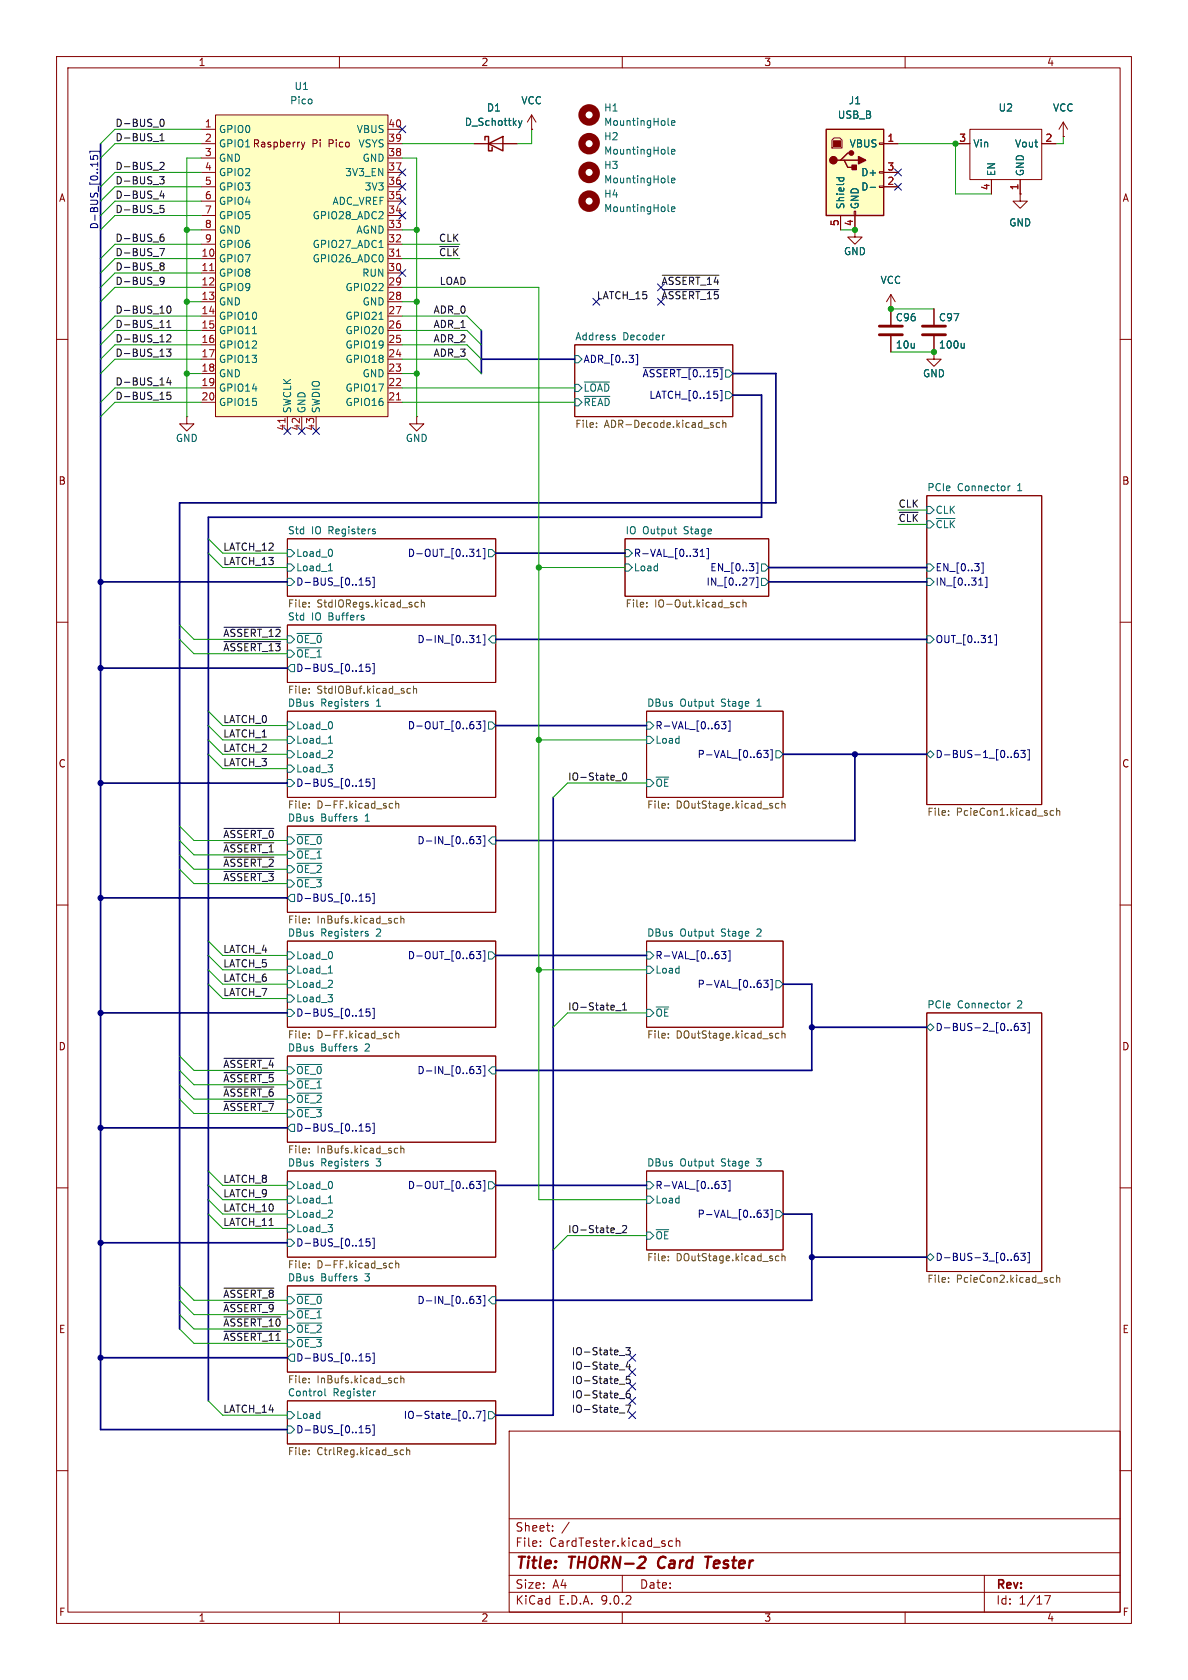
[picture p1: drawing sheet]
<svg xmlns="http://www.w3.org/2000/svg" width="210mm" height="297mm" viewBox="0 0 210 297" stroke-linecap="round" stroke-linejoin="round" font-family="sans-serif">
<defs><g id="words">
<g font-size="2.8" fill="#840000">
<text x="91" y="277.9">Title:</text>
<text x="100.7" y="277.9">THORN-2</text>
<text x="117.2" y="277.9">Card</text>
<text x="126.4" y="277.9">Tester</text>
</g>
<g font-size="2.1" fill="#840000">
<text x="91" y="273.7">File:</text>
<text x="91" y="271">Sheet:</text>
<text x="97.1" y="273.7">CardTester.kicad_sch</text>
<text x="91" y="281.1">Size:</text>
<text x="97.7" y="281.1">A4</text>
<text x="113" y="281.1">Date:</text>
<text x="176" y="281.3">Rev:</text>
<text x="91" y="283.9">KiCad</text>
<text x="98.7" y="283.9">E.D.A.</text>
<text x="106.3" y="283.9">9.0.2</text>
<text x="176" y="283.9">Id:</text>
<text x="180.1" y="283.9">1/17</text>
</g>
<g font-size="1.8" fill="#840000">
<text x="35" y="11.9">1</text>
<text x="85" y="11.9">2</text>
<text x="135" y="11.9">3</text>
<text x="185" y="11.9">4</text>
<text x="55.1" y="26.3">Pi</text>
<text x="58.2" y="26.3">Pico</text>
<text x="10.3" y="35.9">A</text>
<text x="198.4" y="35.9">A</text>
<text x="150.9" y="40.1" transform="rotate(-90 150.9 40.1)">4</text>
<text x="10.3" y="85.9">B</text>
<text x="198.3" y="85.9">B</text>
<text x="10.3" y="135.9">C</text>
<text x="198.3" y="135.9">C</text>
<text x="10.3" y="185.9">D</text>
<text x="198.3" y="185.9">D</text>
<text x="10.3" y="235.9">E</text>
<text x="198.3" y="235.9">E</text>
<text x="10.3" y="285.9">F</text>
<text x="35" y="286.9">1</text>
<text x="85" y="286.9">2</text>
<text x="135" y="286.9">3</text>
<text x="185" y="286.9">4</text>
<text x="198.4" y="285.9">F</text>
</g>
<g font-size="1.8" fill="#006464">
<text x="52" y="16.1">U1</text>
<text x="38.6" y="23.7">GPIO0</text>
<text x="51.2" y="18.6">Pico</text>
<text x="63" y="23.7">VBUS</text>
<text x="82.1" y="22.5">D_Schottky</text>
<text x="86" y="19.9">D1</text>
<text x="92.1" y="18.6">VCC</text>
<text x="106.7" y="19.9">H1</text>
<text x="106.7" y="22.5">MountingHole</text>
<text x="148" y="21.2">USB_B</text>
<text x="149.9" y="18.6">J1</text>
<text x="176.4" y="19.9">U2</text>
<text x="186" y="19.9">VCC</text>
<text x="38.6" y="26.3">GPIO1 Raspberry</text>
<text x="38.6" y="28.8">GND</text>
<text x="63.3" y="26.3">VSYS</text>
<text x="64" y="28.8">GND</text>
<text x="106.7" y="25">H2</text>
<text x="106.7" y="27.5">MountingHole</text>
<text x="150.1" y="26.3">VBUS</text>
<text x="172" y="26.3">Vin</text>
<text x="179.3" y="26.3">Vout</text>
<text x="38.6" y="31.3">GPIO2</text>
<text x="38.6" y="33.9">GPIO3</text>
<text x="60.9" y="31.3">3V3_EN</text>
<text x="64.4" y="33.9">3V3</text>
<text x="106.7" y="30.1">H3</text>
<text x="106.7" y="32.6">MountingHole</text>
<text x="106.7" y="35.2">H4</text>
<text x="152.1" y="31.3">D+</text>
<text x="152.1" y="33.9">D-</text>
<text x="176.1" y="31.2" transform="rotate(-90 176.1 31.2)">EN</text>
<text x="181.2" y="31.2" transform="rotate(-90 181.2 31.2)">GND</text>
<text x="38.6" y="36.4">GPIO4</text>
<text x="38.6" y="39">GPIO5</text>
<text x="38.6" y="41.5">GND</text>
<text x="55.2" y="39">GPIO28_ADC2</text>
<text x="58.7" y="36.4">ADC_VREF</text>
<text x="62.9" y="41.5">AGND</text>
<text x="106.7" y="37.7">MountingHole</text>
<text x="149.5" y="37.1" transform="rotate(-90 149.5 37.1)">Shield</text>
<text x="152" y="37.1" transform="rotate(-90 152 37.1)">GND</text>
<text x="178.3" y="40.2">GND</text>
<text x="38.6" y="44">GPIO6</text>
<text x="38.6" y="46.6">GPIO7</text>
<text x="55.2" y="44">GPIO27_ADC1</text>
<text x="55.2" y="46.6">GPIO26_ADC0</text>
<text x="149.1" y="45.3">GND</text>
<text x="38.6" y="49.1">GPIO8</text>
<text x="38.6" y="51.7">GPIO9</text>
<text x="61" y="51.7">GPIO22</text>
<text x="63.9" y="49.1">RUN</text>
<text x="155.6" y="50.4">VCC</text>
<text x="38.6" y="54.2">GND</text>
<text x="38.6" y="56.7">GPIO10</text>
<text x="38.6" y="59.3">GPIO11</text>
<text x="61" y="56.7">GPIO21</text>
<text x="61" y="59.3">GPIO20</text>
<text x="64" y="54.2">GND</text>
<text x="158.3" y="57">C96</text>
<text x="165.9" y="57">C97</text>
<text x="38.6" y="61.8">GPIO12</text>
<text x="38.6" y="64.4">GPIO13</text>
<text x="61" y="61.8">GPIO19</text>
<text x="61" y="64.4">GPIO18</text>
<text x="101.6" y="60.2">Address</text>
<text x="110.1" y="60.2">Decoder</text>
<text x="158.3" y="61.8">10u</text>
<text x="165.9" y="61.8">100u</text>
<text x="38.6" y="66.9">GND</text>
<text x="38.6" y="69.4">GPIO14</text>
<text x="38.6" y="72">GPIO15</text>
<text x="61" y="69.4">GPIO17</text>
<text x="61" y="72">GPIO16</text>
<text x="64" y="66.9">GND</text>
<text x="103.1" y="69.4">~{LOAD}</text>
<text x="103.1" y="72">~{READ}</text>
<text x="163.1" y="66.9">GND</text>
<text x="51.7" y="73.2" transform="rotate(-90 51.7 73.2)">SWCLK</text>
<text x="54.2" y="73.2" transform="rotate(-90 54.2 73.2)">GND</text>
<text x="56.7" y="73.2" transform="rotate(-90 56.7 73.2)">SWDIO</text>
<text x="31" y="78.3">GND</text>
<text x="71.6" y="78.3">GND</text>
<text x="163.8" y="86.9">PCIe</text>
<text x="169.2" y="86.9">Connector</text>
<text x="180" y="86.9">1</text>
<text x="50.8" y="94.5">Std</text>
<text x="55.1" y="94.5">IO</text>
<text x="58.2" y="94.5">Registers</text>
<text x="110.5" y="94.5">IO</text>
<text x="113.6" y="94.5">Output</text>
<text x="121" y="94.5">Stage</text>
<text x="165.3" y="91">CLK</text>
<text x="165.3" y="93.6">~{CLK}</text>
<text x="52.3" y="98.7">Load_0</text>
<text x="52.3" y="101.2">Load_1</text>
<text x="112" y="101.2">Load</text>
<text x="50.8" y="109.8">Std</text>
<text x="52.3" y="113.9">~{OE_0}</text>
<text x="55.1" y="109.8">IO</text>
<text x="58.2" y="109.8">Buffers</text>
<text x="52.3" y="116.4">~{OE_1}</text>
<text x="50.8" y="123">File:</text>
<text x="50.8" y="125">DBus</text>
<text x="56.7" y="125">Registers</text>
<text x="66.6" y="125">1</text>
<text x="114.3" y="125">DBus</text>
<text x="120.2" y="125">Output</text>
<text x="127.6" y="125">Stage</text>
<text x="134.1" y="125">1</text>
<text x="52.3" y="129.1">Load_0</text>
<text x="52.3" y="131.7">Load_1</text>
<text x="115.8" y="131.7">Load</text>
<text x="52.3" y="134.2">Load_2</text>
<text x="52.3" y="136.8">Load_3</text>
<text x="115.8" y="139.3">~{OE}</text>
<text x="50.8" y="145.3">DBus</text>
<text x="52.3" y="149.5">~{OE_0}</text>
<text x="56.7" y="145.3">Buffers</text>
<text x="64.6" y="145.3">1</text>
<text x="52.3" y="152">~{OE_1}</text>
<text x="52.3" y="154.5">~{OE_2}</text>
<text x="52.3" y="157.1">~{OE_3}</text>
<text x="50.8" y="163.6">File:</text>
<text x="50.8" y="165.7">DBus</text>
<text x="56.7" y="165.7">Registers</text>
<text x="66.6" y="165.7">2</text>
<text x="114.3" y="165.7">DBus</text>
<text x="120.2" y="165.7">Output</text>
<text x="127.6" y="165.7">Stage</text>
<text x="134.1" y="165.7">2</text>
<text x="52.3" y="169.8">Load_0</text>
<text x="52.3" y="172.3">Load_1</text>
<text x="115.8" y="172.3">Load</text>
<text x="52.3" y="174.9">Load_2</text>
<text x="52.3" y="177.4">Load_3</text>
<text x="115.8" y="179.9">~{OE}</text>
<text x="163.8" y="178.4">PCIe</text>
<text x="169.2" y="178.4">Connector</text>
<text x="180" y="178.4">2</text>
<text x="50.8" y="186">DBus</text>
<text x="56.7" y="186">Buffers</text>
<text x="64.6" y="186">2</text>
<text x="52.3" y="190.1">~{OE_0}</text>
<text x="52.3" y="192.6">~{OE_1}</text>
<text x="52.3" y="195.2">~{OE_2}</text>
<text x="52.3" y="197.7">~{OE_3}</text>
<text x="50.8" y="204.2">File:</text>
<text x="50.8" y="206.3">DBus</text>
<text x="56.7" y="206.3">Registers</text>
<text x="66.6" y="206.3">3</text>
<text x="114.3" y="206.3">DBus</text>
<text x="120.2" y="206.3">Output</text>
<text x="127.6" y="206.3">Stage</text>
<text x="134.1" y="206.3">3</text>
<text x="52.3" y="210.4">Load_0</text>
<text x="52.3" y="213">Load_1</text>
<text x="52.3" y="215.5">Load_2</text>
<text x="115.8" y="213">Load</text>
<text x="52.3" y="218">Load_3</text>
<text x="115.8" y="219.3">~{OE}</text>
<text x="50.8" y="224.6">File:</text>
<text x="50.8" y="226.6">DBus</text>
<text x="56.7" y="226.6">Buffers</text>
<text x="64.6" y="226.6">3</text>
<text x="52.3" y="230.7">~{OE_0}</text>
<text x="52.3" y="233.3">~{OE_1}</text>
<text x="52.3" y="235.8">~{OE_2}</text>
<text x="52.3" y="238.4">~{OE_3}</text>
<text x="50.8" y="246.9">Control</text>
<text x="52.3" y="251.1">Load</text>
<text x="58.9" y="246.9">Register</text>
</g>
<g font-size="1.8" fill="#0f0f0f">
<text x="20.3" y="22.5">D-BUS_0</text>
<text x="20.3" y="25.1">D-BUS_1</text>
<text x="20.3" y="32.7">D-BUS_3</text>
<text x="20.3" y="35.2">D-BUS_4</text>
<text x="20.3" y="30.1">D-BUS_2</text>
<text x="20.3" y="37.8">D-BUS_5</text>
<text x="20.3" y="42.8">D-BUS_6</text>
<text x="20.3" y="45.4">D-BUS_7</text>
<text x="20.3" y="47.9">D-BUS_8</text>
<text x="77.5" y="45.4">~{CLK}</text>
<text x="77.5" y="42.8">CLK</text>
<text x="20.3" y="50.5">D-BUS_9</text>
<text x="77.6" y="50.5">LOAD</text>
<text x="105.4" y="53">LATCH_15</text>
<text x="116.8" y="53">~{ASSERT_15}</text>
<text x="116.8" y="50.5">~{ASSERT_14}</text>
<text x="20.3" y="55.5">D-BUS_10</text>
<text x="20.3" y="58.1">D-BUS_11</text>
<text x="76.5" y="55.5">ADR_0</text>
<text x="76.5" y="58.1">ADR_1</text>
<text x="20.3" y="63.2">D-BUS_13</text>
<text x="20.3" y="60.6">D-BUS_12</text>
<text x="76.5" y="63.2">ADR_3</text>
<text x="76.5" y="60.6">ADR_2</text>
<text x="20.3" y="70.8">D-BUS_15</text>
<text x="20.3" y="68.2">D-BUS_14</text>
<text x="158.7" y="89.8">CLK</text>
<text x="158.7" y="92.4">~{CLK}</text>
<text x="39.4" y="97.4">LATCH_12</text>
<text x="39.4" y="100">LATCH_13</text>
<text x="39.4" y="112.7">~{ASSERT_12}</text>
<text x="39.4" y="115.2">~{ASSERT_13}</text>
<text x="39.4" y="130.5">LATCH_1</text>
<text x="39.4" y="127.9">LATCH_0</text>
<text x="39.4" y="133">LATCH_2</text>
<text x="39.4" y="135.5">LATCH_3</text>
<text x="100.3" y="138.1">IO-State_0</text>
<text x="39.4" y="148.2">~{ASSERT_0}</text>
<text x="39.4" y="150.8">~{ASSERT_1}</text>
<text x="39.4" y="155.9">~{ASSERT_3}</text>
<text x="39.4" y="153.3">~{ASSERT_2}</text>
<text x="39.4" y="173.6">LATCH_6</text>
<text x="39.4" y="168.6">LATCH_4</text>
<text x="39.4" y="171.1">LATCH_5</text>
<text x="39.4" y="176.2">LATCH_7</text>
<text x="100.3" y="178.7">IO-State_1</text>
<text x="39.4" y="188.9">~{ASSERT_4}</text>
<text x="39.4" y="191.4">~{ASSERT_5}</text>
<text x="39.4" y="196.5">~{ASSERT_7}</text>
<text x="39.4" y="194">~{ASSERT_6}</text>
<text x="39.4" y="209.2">LATCH_8</text>
<text x="39.4" y="214.3">LATCH_10</text>
<text x="39.4" y="211.7">LATCH_9</text>
<text x="39.4" y="216.8">LATCH_11</text>
<text x="100.3" y="218.1">IO-State_2</text>
<text x="39.4" y="229.5">~{ASSERT_8}</text>
<text x="39.4" y="232.1">~{ASSERT_9}</text>
<text x="39.4" y="234.6">~{ASSERT_10}</text>
<text x="39.4" y="237.1">~{ASSERT_11}</text>
<text x="101" y="239.7">IO-State_3</text>
<text x="101" y="244.8">IO-State_5</text>
<text x="101" y="242.2">IO-State_4</text>
<text x="39.4" y="249.8">LATCH_14</text>
<text x="101" y="247.3">IO-State_6</text>
<text x="101" y="249.8">IO-State_7</text>
</g>
<g font-size="1.8" fill="#a90000">
<text x="36.1" y="22.6">1</text>
<text x="68.5" y="22.6">40</text>
<text x="36.1" y="25.1">2</text>
<text x="36.1" y="27.7">3</text>
<text x="68.5" y="25.1">39</text>
<text x="68.5" y="27.7">38</text>
<text x="156.8" y="25.1">1</text>
<text x="169.5" y="25.1">3</text>
<text x="184.7" y="25.1">2</text>
<text x="36.1" y="30.2">4</text>
<text x="36.1" y="32.8">5</text>
<text x="36.1" y="35.3">6</text>
<text x="68.5" y="30.2">37</text>
<text x="68.5" y="32.8">36</text>
<text x="68.5" y="35.3">35</text>
<text x="156.8" y="30.2">3</text>
<text x="156.8" y="32.8">2</text>
<text x="175" y="33.7" transform="rotate(-90 175 33.7)">4</text>
<text x="180.1" y="33.7" transform="rotate(-90 180.1 33.7)">1</text>
<text x="36.1" y="37.8">7</text>
<text x="36.1" y="40.4">8</text>
<text x="68.5" y="37.8">34</text>
<text x="68.5" y="40.4">33</text>
<text x="148.3" y="40.1" transform="rotate(-90 148.3 40.1)">5</text>
<text x="35.5" y="45.5">10</text>
<text x="36.1" y="42.9">9</text>
<text x="68.5" y="42.9">32</text>
<text x="68.5" y="45.5">31</text>
<text x="35.5" y="48">11</text>
<text x="35.5" y="50.5">12</text>
<text x="35.5" y="53.1">13</text>
<text x="68.5" y="48">30</text>
<text x="68.5" y="50.5">29</text>
<text x="68.5" y="53.1">28</text>
<text x="35.5" y="55.6">14</text>
<text x="35.5" y="58.2">15</text>
<text x="68.5" y="55.6">27</text>
<text x="68.5" y="58.2">26</text>
<text x="35.5" y="60.7">16</text>
<text x="35.5" y="63.2">17</text>
<text x="35.5" y="65.8">18</text>
<text x="68.5" y="60.7">25</text>
<text x="68.5" y="63.2">24</text>
<text x="68.5" y="65.8">23</text>
<text x="35.5" y="68.3">19</text>
<text x="35.5" y="70.9">20</text>
<text x="68.5" y="68.3">22</text>
<text x="68.5" y="70.9">21</text>
<text x="50.5" y="76.2" transform="rotate(-90 50.5 76.2)">41</text>
<text x="53.1" y="76.2" transform="rotate(-90 53.1 76.2)">42</text>
<text x="55.6" y="76.2" transform="rotate(-90 55.6 76.2)">43</text>
</g>
<g font-size="1.8" fill="#000084">
<text x="17.4" y="40.6" transform="rotate(-90 17.4 40.6)">D-BUS_[0..15]</text>
<text x="103.1" y="64.4">ADR_[0..3]</text>
<text x="113.5" y="66.9">~{ASSERT_[0..15]}</text>
<text x="114.7" y="70.7">LATCH_[0..15]</text>
<text x="72" y="98.7">D-OUT_[0..31]</text>
<text x="112" y="98.7">R-VAL_[0..31]</text>
<text x="125.5" y="101.2">EN_[0..3]</text>
<text x="165.3" y="101.2">EN_[0..3]</text>
<text x="52.3" y="103.7">D-BUS_[0..15]</text>
<text x="124.8" y="103.7">IN_[0..27]</text>
<text x="165.3" y="103.7">IN_[0..31]</text>
<text x="73.7" y="113.9">D-IN_[0..31]</text>
<text x="165.3" y="113.9">OUT_[0..31]</text>
<text x="52.3" y="119">D-BUS_[0..15]</text>
<text x="72" y="129.1">D-OUT_[0..63]</text>
<text x="115.8" y="129.1">R-VAL_[0..63]</text>
<text x="123.2" y="134.2">P-VAL_[0..63]</text>
<text x="165.3" y="134.2">D-BUS-1_[0..63]</text>
<text x="52.3" y="139.3">D-BUS_[0..15]</text>
<text x="73.7" y="149.5">D-IN_[0..63]</text>
<text x="52.3" y="159.6">D-BUS_[0..15]</text>
<text x="72" y="169.8">D-OUT_[0..63]</text>
<text x="115.8" y="169.8">R-VAL_[0..63]</text>
<text x="52.3" y="179.9">D-BUS_[0..15]</text>
<text x="123.2" y="174.9">P-VAL_[0..63]</text>
<text x="165.3" y="182.5">D-BUS-2_[0..63]</text>
<text x="73.7" y="190.1">D-IN_[0..63]</text>
<text x="52.3" y="200.3">D-BUS_[0..15]</text>
<text x="72" y="210.4">D-OUT_[0..63]</text>
<text x="115.8" y="210.4">R-VAL_[0..63]</text>
<text x="123.2" y="215.5">P-VAL_[0..63]</text>
<text x="52.3" y="220.6">D-BUS_[0..15]</text>
<text x="165.3" y="223.1">D-BUS-3_[0..63]</text>
<text x="73.7" y="230.7">D-IN_[0..63]</text>
<text x="52.3" y="240.9">D-BUS_[0..15]</text>
<text x="71.3" y="251.1">IO-State_[0..7]</text>
<text x="52.3" y="253.6">D-BUS_[0..15]</text>
</g>
<g font-size="1.8" fill="#725600">
<text x="101.6" y="76">File:</text>
<text x="106.8" y="76">ADR-Decode.kicad_sch</text>
<text x="50.8" y="107.7">File:</text>
<text x="56" y="107.7">StdIORegs.kicad_sch</text>
<text x="110.5" y="107.7">File:</text>
<text x="115.7" y="107.7">IO-Out.kicad_sch</text>
<text x="56" y="123">StdIOBuf.kicad_sch</text>
<text x="50.8" y="143.3">File:</text>
<text x="56" y="143.3">D-FF.kicad_sch</text>
<text x="114.3" y="143.3">File:</text>
<text x="119.5" y="143.3">DOutStage.kicad_sch</text>
<text x="163.8" y="144.6">File:</text>
<text x="169.1" y="144.6">PcieCon1.kicad_sch</text>
<text x="56" y="163.6">InBufs.kicad_sch</text>
<text x="50.8" y="183.9">File:</text>
<text x="56" y="183.9">D-FF.kicad_sch</text>
<text x="114.3" y="183.9">File:</text>
<text x="119.5" y="183.9">DOutStage.kicad_sch</text>
<text x="56" y="204.2">InBufs.kicad_sch</text>
<text x="56" y="224.6">D-FF.kicad_sch</text>
<text x="114.3" y="223.3">File:</text>
<text x="119.5" y="223.3">DOutStage.kicad_sch</text>
<text x="163.8" y="227.1">File:</text>
<text x="169.1" y="227.1">PcieCon2.kicad_sch</text>
<text x="50.8" y="244.9">File:</text>
<text x="56" y="244.9">InBufs.kicad_sch</text>
<text x="50.8" y="257.6">File:</text>
<text x="56" y="257.6">CtrlReg.kicad_sch</text>
</g>
</g></defs>
<g fill="none" stroke="#840000" stroke-width=".18">
<path d="M10 10h190v277h-190zM12 12h186v273h-186zM60 10v2M110 10v2M160 10v2M151.1 40.6v1.3h1.3l-1.3 1.3-1.2-1.3h1.2M10 60h2M101.6 61h27.9v12.7h-27.9zM198 60h2M50.8 95.3h36.8v10.1h-36.8zM110.5 95.3h25.4v10.1h-25.4zM163.8 87.6h20.3v54.6h-20.3z"/>
<path d="M10 110h2M50.8 110.5h36.8v10.2h-36.8zM198 110h2M50.8 125.7h36.8v15.3h-36.8zM114.3 125.7h24.1v15.3h-24.1zM10 160h2M50.8 146.1h36.8v15.2h-36.8zM198 160h2M50.8 166.4h36.8v15.2h-36.8zM114.3 166.4h24.1v15.2h-24.1zM163.8 179.1h20.3v45.7h-20.3zM50.8 186.7h36.8v15.2h-36.8z"/>
<path d="M10 210h2M50.8 207h36.8v15.2h-36.8zM114.3 207h24.1v14h-24.1zM198 210h2M50.8 227.3h36.8v15.3h-36.8zM50.8 247.6h36.8v7.7h-36.8zM90 253h108v32h-108zM10 260h2M90 278.5h108M90 274.5h108M90 268.5h108M95.5 273.2v.2"/>
<path d="M95.5 272.5v.1M97.7 270.5v.2M97.7 269.8v.1M100.6 269.1l-1.3 1.9M110 278.5v3M118.9 272.5l-.4-.1-.3 .3v.4l.1 .2h.6M119.5 272.5l.3-.1 .3 .1 .1 .9M119.5 271.9v1.5M174 278.5v6.5M198 260h2M60 285v2M90 281.5h108"/>
<path d="M110 285v2M160 285v2M184.7 282.1h1l-.7 1.5"/>
</g>
<path d="M114.1 275.4v.4M116.6 275.5a1.27 1.27 0 0 0 0 1.6M124.7 275.2h1.1M125.2 275.2l-.2 2" fill="none" stroke="#840000" stroke-width=".4"/>
<g fill="none" stroke="#000084" stroke-width=".18">
<path d="M112.4 62.7h.3v1.8h-.3M113.7 65h14.2M127.3 69h.3v1.9h-.3M84.3 98.4h.7M84.3 97.5l.3-.4v1.3M85.4 97h.3v1.8h-.3M123.8 98.4h.7M123.8 97.5l.3-.4v1.3M124.9 97h.3v1.8h-.3M133.7 99.5h.3v1.8h-.3M173.5 99.5h.3v1.8h-.3M63.5 103.4h.7"/>
<path d="M63.5 118.7h.7M65.4 102.2h-.6l-.1 .6 .2-.1h.4l.1 .2v.4l-.2 .1-.5-.1M65.4 117.4h-.6l-.1 .6 .2-.1 .4 .1 .1 .1v.5l-.2 .1-.5-.1M65.8 102.1h.3v1.8h-.3M65.8 117.3h.3v1.8h-.3M83 112.3h.8l-.5 .5M83.7 112.9v.6M84.3 113.6h.7M84.3 112.7l.3-.4v1.3M85.4 112.2h.3v1.8h-.3M132.5 102.2h.8l-.5 1.2M133.7 102.1h.3v1.8h-.3"/>
<path d="M173 103.4h.7M174.2 102.1h.3v1.8h-.3M175.9 112.2h.3v1.8h-.3M63.5 139h.7M65.4 137.7h-.6l-.1 .6 .2-.1 .4 .1 .1 .2v.4l-.2 .1-.5-.1M65.8 137.6h.3v1.8h-.3M84.2 127.6h.8l-.4 .5 .3 .1v.5l-.2 .1-.5-.1M85.4 127.5h.3v1.8h-.3M127.5 127.6h.8l-.4 .5 .4 .1v.5l-.2 .1-.6-.1M128.7 127.5h.3v1.8h-.3M135 132.7h.8l-.4 .4 .3 .2v.5l-.2 .1-.5-.1M136.2 132.5h.3v1.9h-.3"/>
<path d="M178.8 133.8v.1M179.9 132.7h-.4a.86 .86 0 0 0 0 1.2l.5-.1v-.4l-.2-.3-.4 .1-.1 .2M180.4 132.7h.8l-.4 .4 .4 .2v.5l-.2 .1-.6-.1M181.7 132.5h.3v1.9h-.3M63.5 159.3h.7M65.4 158.1h-.6l-.1 .6 .2-.2 .4 .1 .1 .2v.4l-.2 .1-.5-.1M65.8 157.9h.3v1.9h-.3M83.7 148.5v.5M84.2 147.9h.8l-.4 .5 .3 .1v.5l-.2 .2-.5-.2M85.4 147.8h.3v1.8h-.3M63.5 179.6h.7M65.4 178.4h-.6l-.1 .6 .2-.1h.4l.1 .2v.4l-.2 .1-.5-.1"/>
<path d="M65.8 178.3h.3v1.8h-.3M84.2 168.2h.8l-.4 .5 .3 .1v.6l-.2 .1-.5-.1M85.4 168.1h.3v1.8h-.3M127.5 168.2h.8l-.4 .5 .4 .1v.6l-.2 .1-.6-.1M128.7 168.1h.3v1.8h-.3M135 173.3h.8l-.4 .5 .3 .1v.5l-.2 .2-.5-.2M136.2 173.2h.3v1.8h-.3M63.5 200h.7M65.4 198.7h-.6l-.1 .6 .2-.1h.4l.1 .2v.4l-.2 .2-.5-.2M65.8 198.6h.3v1.8h-.3M83.7 189.1v.6M84.2 188.5h.8l-.4 .5 .3 .1v.6l-.2 .1-.5-.1"/>
<path d="M85.4 188.4h.3v1.8h-.3M178.8 182.1v.1M179.9 180.9l-.4 .1a.86 .86 0 0 0 0 1.2l.5-.1v-.5l-.2-.2-.4 .1-.1 .1M180.4 180.9h.8l-.4 .5 .4 .1v.6l-.2 .1-.6-.1M181.7 180.8h.3v1.8h-.3M65.4 219h-.6l-.1 .6 .2-.1 .4 .1 .1 .1v.5l-.2 .1-.5-.1M65.8 218.9h.3v1.8h-.3M84.2 208.9h.8l-.4 .4 .3 .2v.5l-.2 .1-.5-.1M85.4 208.7h.3v1.9h-.3M127.5 208.9h.8l-.4 .4 .4 .2v.5l-.2 .1-.6-.1M128.7 208.7h.3v1.9h-.3M135 213.9h.8l-.4 .5 .3 .1v.6l-.2 .1-.5-.1"/>
<path d="M136.2 213.8h.3v1.8h-.3M63.5 220.3h.7M65.4 239.3h-.6l-.1 .6 .2-.1 .4 .1 .1 .2v.4l-.2 .1-.5-.1M65.8 239.2h.3v1.8h-.3M83.7 229.8v.5M84.2 229.2h.8l-.4 .5 .3 .1v.5l-.2 .1-.5-.1M85.4 229.1h.3v1.8h-.3M178.8 222.7v.1M179.9 221.6h-.4a.86 .86 0 0 0 0 1.2l.5-.1v-.4l-.2-.3-.4 .1-.1 .2M180.4 221.6h.8l-.4 .4 .4 .2v.5l-.2 .1-.6-.1M181.7 221.4h.3v1.9h-.3M63.5 253.3h.7"/>
<path d="M63.5 240.6h.7M65.4 252h-.6l-.1 .6 .2-.1 .4 .1 .1 .2v.4l-.2 .1-.5-.1M65.8 251.9h.3v1.8h-.3M83.7 250.6v.2M84.2 249.5h.8l-.5 1.3M85.4 249.4h.3v1.8h-.3"/>
</g>
<g fill="none" stroke="#006464" stroke-width=".18">
<path d="M118.1 32.1l.2 .2M118.1 27.1l.2 .1M118.1 22l.2 .2M118.1 37.2l.2 .2M118.7 31.9l.6-.1-.1-.3h-.3l-.2 .2 .1 .6h.4M118.7 21.7l.6-.1-.1-.2-.3-.1-.2 .2 .1 .6h.4M118.7 26.8l.6-.1-.1-.2-.3-.1-.2 .2 .1 .6h.4M118.7 37l.6-.1-.1-.3h-.3l-.2 .1 .1 .6h.4M108.6 59.7l.2 .1-.2 .3M108.6 59.2l.1 .1M117.4 59.2h.1M101.6 62.9h.6l.7 .6-.7 .6h-.6z"/>
<path d="M101.6 67.9h.6l.7 .7-.7 .6h-.6zM101.6 70.5h.6l.7 .6-.7 .7h-.6zM103.3 67.5h4.5M103.3 70.1h4.5M128.3 69.2h.6l.6 .7-.6 .6h-.6zM128.3 65.4h.6l.6 .6-.6 .7h-.6zM50.8 97.2h.6l.7 .6-.7 .6h-.6zM50.8 99.7h.6l.7 .6-.7 .7h-.6zM58.7 97.3v.8M66 93.5l.3 .1M66 94h.3l.1 .2-.2 .2h-.2M86.4 97.2h.6l.6 .6-.6 .6h-.6z"/>
<path d="M110.5 99.7h.6l.7 .6-.7 .7h-.6zM110.5 97.2h.6l.7 .6-.7 .6h-.6zM119.1 93.5h.5M119.5 94.4h.1M134.6 99.7h.7l.6 .6-.6 .7h-.7zM163.8 89.5h.7l.6 .7-.6 .6h-.7zM163.8 99.7h.7l.6 .6-.6 .7h-.7zM163.8 92.1h.7l.6 .6-.6 .6h-.7zM165.5 91.7h3.3M178.2 85.9v.9M178.6 85.9l-.4 .3M50.8 112.4h.6l.7 .6-.7 .7h-.6z"/>
<path d="M50.8 114.9h.6l.7 .7-.7 .6h-.6zM50.8 102.2h.6l.7 .7-.7 .6h-.6zM51.4 117.5h.7v1.2h-.7l-.6-.6zM52.5 112h4.4M52.5 114.5h4.4M58 100.9h.8M64.2 109.2l.2 .2-.2 .2M64.2 108.8h.1M87 112.4h.6v1.3h-.6l-.6-.7zM134.6 102.2h.7l.6 .7-.6 .6h-.7zM163.8 102.2h.7l.6 .7-.6 .6h-.7zM163.8 112.4h.7l.6 .6-.6 .7h-.7z"/>
<path d="M50.8 127.6h.6l.7 .7-.7 .6h-.6zM50.8 130.2h.6l.7 .6-.7 .6h-.6zM50.8 132.7h.6l.7 .7-.7 .6h-.6zM50.8 135.3h.6l.7 .6-.7 .6h-.6zM50.8 137.8h.6l.7 .6-.7 .7h-.6zM58 135.2h.8l-.5 .5M58 131.4h.8M58.6 132.7l.2 .2-.1 .3-.7 .7h.8M58.7 127.8v.8M58.7 135.8v.5M64.6 124.1h.5M64.6 124.4l.5 .2v.2l-.4 .1"/>
<path d="M86.4 127.6h.6l.6 .7-.6 .6h-.6zM114.3 130.2h.6l.7 .6-.7 .6h-.6zM114.3 127.6h.6l.7 .7-.7 .6h-.6zM114.3 137.8h.6l.7 .6-.7 .7h-.6zM125.7 124h.5M126.1 124.9h.1M137.2 132.7h.6l.6 .7-.6 .6h-.6zM163.8 133.4l.7-.7 .6 .7-.6 .6zM50.8 148h.6l.7 .6-.7 .6h-.6zM50.8 150.5h.6l.7 .6-.7 .7h-.6zM50.8 153h.6l.7 .7-.7 .6h-.6zM50.8 155.6h.6l.7 .6-.7 .6h-.6z"/>
<path d="M51.4 158.1h.7v1.3h-.7l-.6-.6zM52.5 147.5h4.4M52.5 150.1h4.4M52.5 152.6h4.4M52.5 155.2h4.4M62.8 144.8h.3v.2l-.2 .2h-.2M62.8 144.3l.3 .1M87 148h.6v1.2h-.6l-.6-.6zM50.8 168.3h.6l.7 .6-.7 .6h-.6zM50.8 170.8h.6l.7 .7-.7 .6h-.6zM50.8 173.4h.6l.7 .6-.7 .6h-.6zM50.8 175.9h.6l.7 .6-.7 .7h-.6z"/>
<path d="M50.8 178.4h.6l.7 .7-.7 .6h-.6zM58 175.8h.8l-.5 .5M58 172h.8M58.6 173.4l.2 .1-.1 .3-.7 .8h.8M58.7 168.5v.7M58.7 176.4v.6M64.6 165l.5 .3v.1l-.4 .1M64.6 164.7h.5M86.4 168.3h.6l.6 .6-.6 .6h-.6zM114.3 170.8h.6l.7 .7-.7 .6h-.6zM114.3 168.3h.6l.7 .6-.7 .6h-.6zM114.3 178.4h.6l.7 .7-.7 .6h-.6z"/>
<path d="M125.7 164.6h.5M126.1 165.5h.1M137.2 173.4h.6l.6 .6-.6 .6h-.6zM178.2 177.3v.9M178.6 177.3l-.4 .3M50.8 188.6h.6l.7 .6-.7 .7h-.6zM50.8 191.1h.6l.7 .7-.7 .6h-.6zM50.8 193.7h.6l.7 .6-.7 .6h-.6zM50.8 196.2h.6l.7 .7-.7 .6h-.6zM51.4 198.8h.7v1.2h-.7l-.6-.6zM52.5 188.2h4.4M52.5 190.7h4.4"/>
<path d="M52.5 193.3h4.4M52.5 195.8h4.4M62.8 185.4l.3 .1v.1l-.2 .2h-.2M62.8 185h.3M87 188.6h.6v1.3h-.6l-.6-.7zM163.8 181.6l.7-.6 .6 .6-.6 .6zM50.8 208.9h.6l.7 .7-.7 .6h-.6zM50.8 211.5h.6l.7 .6-.7 .6h-.6zM50.8 214h.6l.7 .6-.7 .7h-.6zM50.8 216.5h.6l.7 .7-.7 .6h-.6zM50.8 219.1h.6l.7 .6-.7 .6h-.6zM58 216.5h.8l-.5 .5"/>
<path d="M58 212.7h.8M58.6 214l.2 .2-.1 .3-.7 .7h.8M58.7 209.1v.8M58.7 217.1v.5M64.6 205.7l.5 .2v.2h-.4M64.6 205.3h.5M86.4 208.9h.6l.6 .7-.6 .6h-.6zM114.3 211.5h.6l.7 .6-.7 .6h-.6zM114.3 208.9h.6l.7 .7-.7 .6h-.6zM114.3 217.8h.6l.7 .6-.7 .7h-.6zM125.7 205.3h.5M126.1 206.1h.1"/>
<path d="M137.2 214h.6l.6 .6-.6 .7h-.6zM50.8 229.2h.6l.7 .7-.7 .6h-.6zM50.8 231.8h.6l.7 .6-.7 .6h-.6zM50.8 234.3h.6l.7 .6-.7 .7h-.6zM50.8 236.9h.6l.7 .6-.7 .6h-.6zM51.4 239.4h.7v1.3h-.7l-.6-.7zM52.5 228.8h4.4M52.5 231.4h4.4M52.5 233.9h4.4M52.5 236.4h4.4M62.8 226l.3 .1v.2l-.2 .2h-.2M62.8 225.6l.3 .1"/>
<path d="M87 229.2h.6v1.3h-.6l-.6-.6zM163.8 222.2l.7-.6 .6 .6-.6 .7zM50.8 252.1h.6l.7 .6-.7 .7h-.6zM50.8 249.6h.6l.7 .6-.7 .6h-.6zM57.4 245.5v1.1l.2 .2M66.4 245.9l-.4 .3M86.4 249.6h.6l.6 .6-.6 .6h-.6z"/>
</g>
<g fill="none" stroke="#725600" stroke-width=".18">
<path d="M105.4 75.4v.2M105.4 74.8v.1M126.1 75.2v.3M127.2 74.8l-.3-.1-.3 .3 .1 .5h.5M127.8 74.8l.1-.1 .3 .1 .1 .8M127.8 74.3v1.3M54.6 106.5v.2M54.6 107.2v.1M73.5 107.3h.4M73.5 106.5h.4M74.5 106.6l.2-.1h.3v.8M74.5 106v1.3"/>
<path d="M114.3 107.2v.1M114.3 106.5v.2M130.8 106.5h-.4l-.2 .2 .1 .6h.5M131.3 106.6l.2-.1h.3l.1 .8M131.3 106v1.3M54.6 121.8v.1M54.6 122.4v.2M72 122.4l.2 .2 .4-.1M72.6 121.8l-.4-.1-.2 .1M73.1 121.8l.2-.1 .3 .1v.8M73.1 121.3v1.3M54.6 142.1v.1"/>
<path d="M54.6 142.8v.1M68.9 142.8l.1 .1 .4-.1M69.4 142.1l-.4-.1-.1 .2M70 142.2l.1-.2 .3 .1 .1 .8M70 141.6v1.3M118.1 142.8v.1M118.1 142.1v.1M137.1 142.6l.2 .3 .4-.1M137.7 142.1l-.4-.1-.2 .3M138.2 142.2l.2-.2 .3 .1 .1 .8M138.2 141.6v1.3M167.7 144v.1"/>
<path d="M167.7 143.4v.1M186.2 143.4l-.3-.1-.3 .2 .2 .6h.4M186.8 142.9v1.2M186.8 143.4l.2-.1 .3 .1v.7M54.6 163.1v.1M54.6 162.4v.1M69.8 163.1h.5M69.8 162.4h.5M70.9 162.5l.1-.1h.3l.1 .8M70.9 161.9v1.3M54.6 182.7v.2M54.6 183.4v.1"/>
<path d="M68.9 183.4l.1 .1h.4M69.4 182.7h-.4l-.1 .1M70 182.2v1.3M70 182.8l.1-.1h.3l.1 .8M118.1 182.7v.2M118.1 183.4v.1M137.1 183.3l.2 .2h.4M137.7 182.7h-.4l-.2 .2M138.2 182.2v1.3M138.2 182.8l.2-.1h.3l.1 .8M54.6 203.1v.1M54.6 203.7v.1"/>
<path d="M69.8 203.8h.5M69.8 203.1h.5M70.9 202.6v1.2M70.9 203.1l.1-.1 .3 .1 .1 .7M54.6 223.4v.1M54.6 224v.2M68.9 224l.1 .2 .4-.1M69.4 223.4l-.4-.1-.1 .1M70 223.4l.1-.1 .3 .1 .1 .8M70 222.9v1.3M118.1 222.1v.1M118.1 222.8v.1"/>
<path d="M137.1 222.6l.2 .3 .4-.1M137.7 222.1l-.4-.1-.2 .3M138.2 221.6v1.3M138.2 222.2l.2-.2 .3 .1 .1 .8M167.7 226.6v.1M167.7 225.9v.1M186.2 225.9h-.3l-.3 .2 .2 .5h.4M186.8 226l.2-.1h.3v.8M186.8 225.4v1.3M54.6 243.7v.1M54.6 244.4v.1M54.6 256.4v.1"/>
<path d="M54.6 257.1v.1M69.8 244.4h.5M69.8 243.7h.5M70.9 243.2v1.3M70.9 243.8l.1-.2 .3 .1 .1 .8M70.9 257.1h.4M70.9 256.4h.4M71.9 256.5l.2-.2 .3 .1v.8M71.9 255.9v1.3"/>
</g>
<g fill="none" stroke="#840000" stroke-width="1.3">
<circle cx="104.1" cy="35.6" r="1.27"/>
<circle cx="104.1" cy="20.3" r="1.27"/>
<circle cx="104.1" cy="30.5" r="1.27"/>
<circle cx="104.1" cy="25.4" r="1.27"/>
</g>
<path d="M146 22.9h10.2v15.2h-10.2z" fill="#ffffc2"/>
<path d="M85.7 24.8v-.7h.7v2.6h.6v-.7M86.4 25.4l2.5-1.3v2.6zM146 22.9h10.2v15.2h-10.2zM148.6 28.3h.6l.7 1.3h1.2M149.2 28.3h2.6M150.5 27.1h-.6l-1.3 1.2h-.6" fill="none" stroke="#840000" stroke-width=".25"/>
<path d="M83.8 25.4h7.6M147.4 24.4h1.1l.3 .4v1.4h-1.7v-1.4zM148.6 38.1v2.5M151 37.3h.3v.8h-.3zM151.1 38.1v2.5M155.4 25.3h.8v.2h-.8zM155.4 30.4h.8v.2h-.8zM155.4 32.9h.8v.2h-.8zM156.2 25.4h2.5M156.2 30.5h2.5M156.2 33h2.5" fill="none" stroke="#840000" stroke-width=".18"/>
<path d="M147.3 24.9h1.3v1h-1.3z" fill="#840000" stroke="#840000" stroke-width=".18"/>
<g fill="#840000" stroke="#840000" stroke-width=".25">
<path d="M150.6 29.2h.8v.8h-.8z"/>
<path d="M151.8 27.7l1.2 .6-1.2 .7z"/>
<circle cx="147.3" cy="28.3" r=".63"/>
<circle cx="150.5" cy="27.1" r=".38"/>
</g>
<path d="M91.7 21.3l.3 .9M92 22.2l-.3 .4M92.3 21.3l-.3 .9M147.9 31.4h1.3M148.4 31.4l-.1 .4M149.1 31.4l.1 .4M153.8 33.1h1" fill="none" stroke="#006464" stroke-width=".18"/>
<path d="M38.1 20.3h30.5v53.4h-30.5z" fill="#ffffc2"/>
<g fill="none" stroke="#840000" stroke-width=".18">
<path d="M35.6 22.9h2.5M35.6 25.4h2.5M35.6 27.9h2.5M35.6 30.5h2.5M35.6 33h2.5M35.6 35.6h2.5M35.6 38.1h2.5M38.1 20.3h30.5v53.4h-30.5zM53.3 25.1l.3 .9M53.6 26l-.3 .4M53.9 25.1l-.3 .9M68.6 22.9h2.5"/>
<path d="M68.6 25.4h2.5M68.6 27.9h2.5M68.6 30.5h2.5M68.6 33h2.5M68.6 35.6h2.5M68.6 38.1h2.5M83.8 25.4h2.6M88.9 25.4h2.5M94 22.9h.1M94 20.3l-.8 1.3M94 20.3l.7 1.3M94 20.3v2.6"/>
<path d="M148.6 38.1v2.5M151.1 38.1v2.5M156.2 25.4h2.5M156.2 30.5h2.5M156.2 33h2.5M168.9 25.4h2.5M171.4 22.9h12.7v8.9h-12.7zM175.3 31.8v2.5M180.3 34.3v1.3h1.3l-1.3 1.2-1.2-1.2h1.2M180.3 34.3h.1M180.3 31.8v2.5M184.1 25.4h2.6"/>
<path d="M188 24.1h.1M188 21.6l-.8 1.3M188 21.6l.7 1.3M188 21.6v2.5M35.6 40.6h2.5M35.6 43.2h2.5M35.6 45.7h2.5M35.6 48.3h2.5M35.6 50.8h2.5M35.6 53.3h2.5M35.6 55.9h2.5M35.6 58.4h2.5"/>
<path d="M68.6 40.6h2.5M68.6 43.2h2.5M68.6 45.7h2.5M68.6 48.3h2.5M68.6 50.8h2.5M68.6 53.3h2.5M68.6 55.9h2.5M68.6 58.4h2.5M157.5 54.6h.1M157.5 52.1v5.3M157.5 59.4v2.8M157.5 52.1l-.8 1.2"/>
<path d="M157.5 52.1l.7 1.2M165.1 54.6v2.8M165.1 59.4v2.8M33 73.7v1.2h1.3l-1.3 1.3-1.3-1.3h1.3M33 73.7h.1M35.6 61h2.5M35.6 63.5h2.5M35.6 66h2.5M35.6 68.6h2.5M35.6 71.1h2.5M50.8 73.7v2.5M53.3 73.7v2.5"/>
<path d="M55.9 73.7v2.5M68.6 61h2.5M68.6 63.5h2.5M68.6 66h2.5M68.6 68.6h2.5M68.6 71.1h2.5M73.7 73.7v1.2h1.2l-1.2 1.3-1.3-1.3h1.3M73.7 73.7h.1M165.1 62.2v1.3h1.3l-1.3 1.3-1.3-1.3h1.3M165.1 62.2h.1"/>
</g>
<path d="M37.1 47.8h.7M70.1 45.3h.7M50.4 74v.7M70.1 70.7h.7" fill="none" stroke="#a90000" stroke-width=".18"/>
<path d="M91.7 21.3l.3 .9M92 22.2l-.3 .4M92.3 21.3l-.3 .9M147.9 31.4h1.3M148.4 31.4l-.1 .4M149.1 31.4l.1 .4M153.8 33.1h1M44.6 59h.8M67 43.8h.7M67 56.5h.7M170.4 60.7v.8M170.4 61.4l-.1 .1" fill="none" stroke="#006464" stroke-width=".18"/>
<path d="M155.4 57.7h4.1M155.4 59.2h4.1M163.1 57.7h4M163.1 59.2h4" fill="none" stroke="#840000" stroke-width=".51"/>
<g fill="none" stroke="#0f0f0f" stroke-width=".18">
<path d="M28.2 31.2h.8l-.4 .5 .3 .1v.6l-.1 .1-.5-.1M28.3 21.6l.1-.4 .2-.1a.68 .68 0 0 1 .4 .6 .68 .68 0 0 1-.4 .6l-.2-.1-.1-.3M28.3 28.8l.5-.1 .2 .4-.8 .9h.8M28.3 24.9h.7M28.3 24l.3-.4v1.3M28.6 33.7l-.3 .9h.8M28.9 34.2v.8M28.9 36.3h-.6v.6l.2-.1 .4 .1 .1 .1-.1 .5-.1 .1-.5-.1M28.2 43.9h.9l-.6 1.3M28.3 42.1l.2-.2h.3l.2 .2v.3l-.2 .3-.4-.1-.1-.2M28.3 46.7l.2-.2h.4l.1 .3-.2 .2M28.3 49.3l.2-.3 .4 .1a.84 .84 0 0 1-.3 1.2h-.2"/>
<path d="M28.3 49.6l.2 .2h.3l.2-.2M28.3 46.8l.2 .2M28.5 47h.3M28.5 47l-.2 .3M28.8 47l.2 .3-.1 .3-.4 .1-.2-.2M28.9 41.4l-.4 .1-.2 .4M29.5 59.3l.5-.1 .2 .3-.8 .9h.8M29.5 57.9h.7M29.5 57l.4-.4v1.3M29.7 54.2l.1-.1a.68 .68 0 0 1 .4 .6 .68 .68 0 0 1-.4 .7 .84 .84 0 0 1-.1-1.2zM77.7 43.6h3.4M117.1 51.2h10"/>
<path d="M117.1 48.7h10M29.4 61.7h.8l-.4 .5 .4 .1v.6l-.2 .1-.6-.1M29.8 66.7l-.3 .9h.8M30.1 67.2v.9M30.2 69.3h-.6l-.1 .6 .2-.1 .4 .1 .1 .2v.4l-.2 .1-.5-.1M159 90.6h3.3M39.6 110.9h10M39.6 113.4h10M108.8 138h1M110.2 136.8l.1-.2a.68 .68 0 0 1 .5 .7 .68 .68 0 0 1-.5 .6l-.1-.1-.2-.4zM39.6 149h8.8M39.6 146.5h8.8"/>
<path d="M39.6 154.1h8.8M39.6 151.5h8.8M108.8 178.7h1M110 178.6h.8M110 177.7l.4-.4v1.3M39.6 194.7h8.8M39.6 192.2h8.8M39.6 187.1h8.8M39.6 189.6h8.8M108.8 218h1M110 216.8l.5-.1 .3 .3-.8 .9h.8M39.6 227.7h8.8"/>
<path d="M39.6 232.8h10M39.6 235.4h10M39.6 230.3h8.8M109.5 239.6h1M110.6 238.2h.8l-.4 .5 .4 .2v.5l-.2 .1-.6-.1M109.5 244.7h1M109.5 247.3h1M109.5 249.8h1M109.5 242.2h1M110.6 248.4h.9l-.6 1.3M111 240.7l-.3 .9h.8M111.3 245.9h-.4a.86 .86 0 0 0 0 1.2l.5-.1v-.4l-.2-.2h-.4l-.1 .2"/>
<path d="M111.3 241.2v.9M111.4 243.3h-.6l-.1 .6 .2-.1 .4 .1 .1 .2v.4l-.2 .1-.5-.1"/>
</g>
<g fill="none" stroke="#000084" stroke-width=".18">
<path d="M15.9 27.1v-.3h1.8v.3M16 27.5v.6l.6 .1-.1-.2v-.4l.2-.1h.4l.2 .2-.2 .5M17.3 28.7v.7M70.5 29.9l1.2 1.2M70.5 22.3l1.2 1.2M70.5 32.4l1.2 1.2M70.5 37.5l1.2 1.2M70.5 35l1.2 1.2M71.7 29.9l-1.2 1.2M71.7 22.3l-1.2 1.2M71.7 32.4l-1.2 1.2M71.7 37.5l-1.2 1.2"/>
<path d="M71.7 35l-1.2 1.2M158.1 32.4l1.3 1.2M158.1 29.9l1.3 1.2M159.4 32.4l-1.3 1.2M159.4 29.9l-1.3 1.2M70.5 47.7l1.2 1.2M71.7 47.7l-1.2 1.2M104.8 52.7l1.2 1.2M106 52.7l-1.2 1.2M116.2 50.2l1.2 1.2M116.2 52.7l1.2 1.2M117.4 50.2l-1.2 1.2"/>
<path d="M117.4 52.7l-1.2 1.2M50.2 75.6l1.2 1.2M51.4 75.6l-1.2 1.2M52.7 75.6l1.2 1.2M53.9 75.6l-1.2 1.2M55.3 75.6l1.2 1.2M56.5 75.6l-1.2 1.2M111.2 239.4l1.2 1.2M112.4 239.4l-1.2 1.2M111.2 242l1.2 1.2M111.2 244.5l1.2 1.2M111.2 249.6l1.2 1.2"/>
<path d="M111.2 247l1.2 1.3M112.4 242l-1.2 1.2M112.4 244.5l-1.2 1.2M112.4 249.6l-1.2 1.2M112.4 247l-1.2 1.3"/>
</g>
<g fill="none" stroke="#000084" stroke-width=".3">
<path d="M17.8 25.4v7.6M17.8 40.6v212.1h33M85.1 58.4v7.6M85.1 63.5h16.5M129.5 69.9h5.1v21.5h-97.8v156.2M129.5 66h7.7v22.9h-105.5v146M87.6 97.8h22.9M17.8 102.9h33M17.8 118.1h33M87.6 113h76.2M135.9 102.9h27.9M135.9 100.3h27.9"/>
<path d="M17.8 138.4h33M87.6 128.3h26.7M138.4 133.4h25.4M151.1 133.4v15.2h-63.5M17.8 158.8h33M97.8 141v109.2h-10.2M17.8 179.1h33M87.6 168.9h26.7M138.4 174h5.1v15.2h-55.9M17.8 199.4h33M143.5 181.6h20.3M17.8 219.7h33"/>
<path d="M87.6 209.6h26.7M138.4 214.6h5.1v15.3h-55.9M143.5 222.2h20.3M17.8 240h33"/>
</g>
<g fill="none" stroke="#009600" stroke-width=".18">
<path d="M35.6 27.9h-2.6v45.8M35.6 38.1h-15.3l-2.5 2.5M35.6 35.6h-15.3l-2.5 2.5M35.6 22.9h-15.3l-2.5 2.5M35.6 25.4h-15.3l-2.5 2.5M35.6 30.5h-15.3l-2.5 2.5M35.6 33h-15.3l-2.5 2.6M71.1 27.9h2.6v45.8M71.1 25.4h12.7M94 22.9v2.5h-2.6M158.7 25.4h10.2v8.9h6.4M188 24.1v1.3h-1.3"/>
<path d="M33 40.6h2.6M33 53.3h2.6M35.6 55.9h-15.3l-2.5 2.5M35.6 58.4h-15.3l-2.5 2.6M35.6 48.3h-15.3l-2.5 2.5M35.6 43.2h-15.3l-2.5 2.5M35.6 45.7h-15.3l-2.5 2.6M35.6 50.8h-15.3l-2.5 2.5M71.1 55.9h11.4l2.6 2.5M71.1 50.8h24.1v161.3h19.1M71.1 58.4h11.4l2.6 2.6M71.1 43.2h10.2"/>
<path d="M71.1 45.7h10.2M71.1 40.6h2.6M71.1 53.3h2.6M148.6 40.6h2.5M157.5 54.6h7.6M33 66h2.6M35.6 61h-15.3l-2.5 2.5M35.6 63.5h-15.3l-2.5 2.5M35.6 68.6h-15.3l-2.5 2.5M35.6 71.1h-15.3l-2.5 2.6M71.1 61h11.4l2.6 2.5M71.1 63.5h11.4l2.6 2.5"/>
<path d="M71.1 68.6h30.5M71.1 66h2.6M71.1 71.1h30.5M157.5 62.2h7.6M36.8 97.8l2.6 2.5h11.4M36.8 95.3l2.6 2.5h11.4M158.7 90.2h5.1M158.7 92.7h5.1M31.7 113l2.6 2.6h16.5M31.7 110.5l2.6 2.5h16.5M95.2 100.3h15.3M36.8 133.4l2.6 2.5h11.4"/>
<path d="M36.8 128.3l2.6 2.5h11.4M36.8 125.7l2.6 2.6h11.4M36.8 130.8l2.6 2.6h11.4M95.2 130.8h19.1M114.3 138.4h-14l-2.5 2.6M31.7 146.1l2.6 2.5h16.5M31.7 151.1l2.6 2.6h16.5M31.7 148.6l2.6 2.5h16.5M31.7 153.7l2.6 2.5h16.5M36.8 171.5l2.6 2.5h11.4M36.8 168.9l2.6 2.6h11.4M36.8 174l2.6 2.5h11.4"/>
<path d="M36.8 166.4l2.6 2.5h11.4M95.2 171.5h19.1M114.3 179.1h-14l-2.5 2.5M31.7 186.7l2.6 2.5h16.5M31.7 189.2l2.6 2.6h16.5M31.7 191.8l2.6 2.5h16.5M31.7 194.3l2.6 2.6h16.5M36.8 209.6l2.6 2.5h11.4M36.8 214.6l2.6 2.6h11.4M36.8 207l2.6 2.6h11.4M36.8 212.1l2.6 2.5h11.4M114.3 218.4h-14l-2.5 2.6"/>
<path d="M31.7 232.4l2.6 2.5h16.5M31.7 234.9l2.6 2.6h16.5M31.7 227.3l2.6 2.6h16.5M31.7 229.9l2.6 2.5h16.5M36.8 247.6l2.6 2.6h11.4"/>
</g>
<g fill="#009600" stroke="#009600" stroke-width=".18">
<circle cx="73.7" cy="40.6" r=".46"/>
<circle cx="73.7" cy="53.3" r=".46"/>
<circle cx="73.7" cy="66" r=".46"/>
<circle cx="33" cy="40.6" r=".46"/>
<circle cx="151.1" cy="40.6" r=".46"/>
<circle cx="95.2" cy="100.3" r=".46"/>
<circle cx="33" cy="53.3" r=".46"/>
<circle cx="33" cy="66" r=".46"/>
<circle cx="168.9" cy="25.4" r=".46"/>
<circle cx="165.1" cy="62.2" r=".46"/>
<circle cx="157.5" cy="54.6" r=".46"/>
<circle cx="95.2" cy="130.8" r=".46"/>
<circle cx="95.2" cy="171.5" r=".46"/>
</g>
<g fill="#000084" stroke="#000084" stroke-width=".18">
<circle cx="17.8" cy="158.8" r=".46"/>
<circle cx="17.8" cy="118.1" r=".46"/>
<circle cx="17.8" cy="138.4" r=".46"/>
<circle cx="17.8" cy="102.9" r=".46"/>
<circle cx="151.1" cy="133.4" r=".46"/>
<circle cx="17.8" cy="240" r=".46"/>
<circle cx="17.8" cy="199.4" r=".46"/>
<circle cx="17.8" cy="179.1" r=".46"/>
<circle cx="143.5" cy="222.2" r=".46"/>
<circle cx="143.5" cy="181.6" r=".46"/>
<circle cx="17.8" cy="219.7" r=".46"/>
</g>
<use href="#words"/>
</svg>
